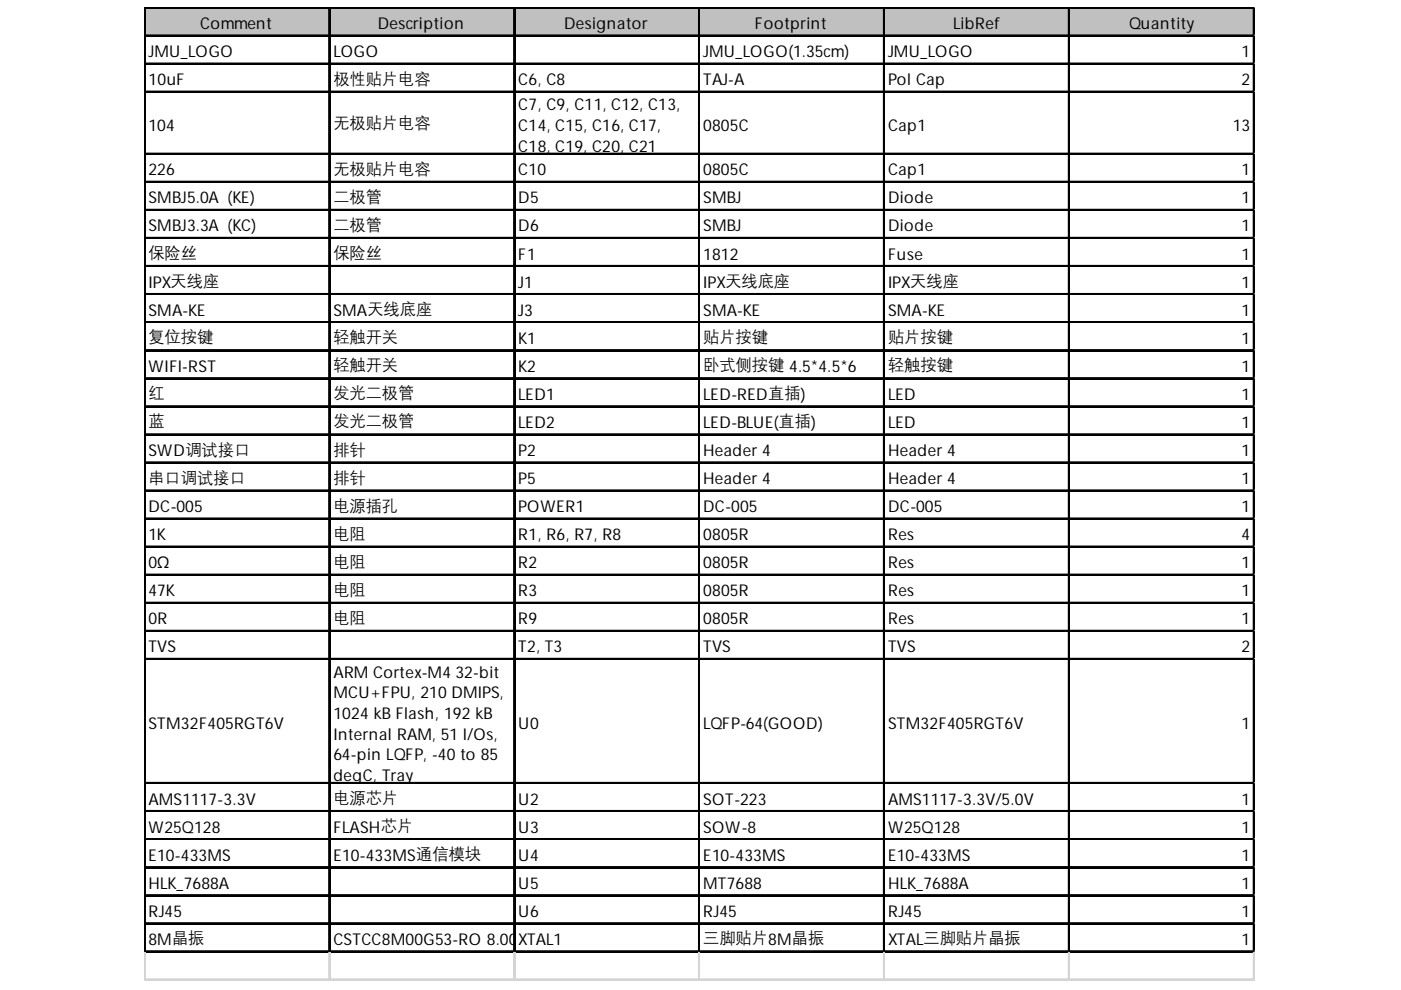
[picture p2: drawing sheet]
<svg xmlns="http://www.w3.org/2000/svg" width="297mm" height="210mm" viewBox="0 0 297 210" stroke-linecap="round" stroke-linejoin="round" font-family="sans-serif">
<defs><g id="words">
<g font-size="3.4">
<text x="42.4" y="6.2">Comment</text>
<text x="80.1" y="6.2">Description</text>
<text x="119.6" y="6.2">Designator</text>
<text x="160.1" y="6.2">Footprint</text>
<text x="202.1" y="6.2">LibRef</text>
<text x="239.4" y="6.2">Quantity</text>
<text x="31.5" y="12.1">JMU_LOGO</text>
<text x="70.7" y="12.1">LOGO</text>
<text x="70.7" y="17.8">极性贴片电容</text>
<text x="149.1" y="12.1">JMU_LOGO(1.35cm)</text>
<text x="188.3" y="12.1">JMU_LOGO</text>
<text x="263.2" y="12.1">1</text>
<text x="31.5" y="18.1">10uF</text>
<text x="109.9" y="18.1">C6, C8</text>
<text x="109.9" y="23.4">C7, C9, C11, C12, C13,</text>
<text x="149.1" y="18.1">TAJ-A</text>
<text x="188.3" y="18.1">Pol Cap</text>
<text x="263.2" y="18.1">2</text>
<text x="31.5" y="27.8">104</text>
<text x="70.7" y="27.2">无极贴片电容</text>
<text x="109.9" y="27.8">C14, C15, C16, C17,</text>
<text x="149.1" y="27.8">0805C</text>
<text x="188.3" y="27.8">Cap1</text>
<text x="261.4" y="27.8">13</text>
<text x="109.9" y="32.2">C18, C19, C20, C21</text>
<text x="31.5" y="37.2">226</text>
<text x="70.7" y="36.9">无极贴片电容</text>
<text x="109.9" y="37.2">C10</text>
<text x="149.1" y="37.2">0805C</text>
<text x="188.3" y="37.2">Cap1</text>
<text x="263.2" y="37.2">1</text>
<text x="31.5" y="43.1">SMBJ5.0A (KE)</text>
<text x="70.7" y="42.8">二极管</text>
<text x="109.9" y="43.1">D5</text>
<text x="149.1" y="43.1">SMBJ</text>
<text x="188.3" y="43.1">Diode</text>
<text x="263.2" y="43.1">1</text>
<text x="31.5" y="49.1">SMBJ3.3A (KC)</text>
<text x="70.7" y="48.8">二极管</text>
<text x="109.9" y="49.1">D6</text>
<text x="149.1" y="49.1">SMBJ</text>
<text x="188.3" y="49.1">Diode</text>
<text x="263.2" y="49.1">1</text>
<text x="31.5" y="54.7">保险丝</text>
<text x="70.7" y="54.7">保险丝</text>
<text x="109.9" y="55">F1</text>
<text x="149.1" y="55">1812</text>
<text x="188.3" y="55">Fuse</text>
<text x="263.2" y="55">1</text>
<text x="31.5" y="61">IPX天线座</text>
<text x="109.9" y="61">J1</text>
<text x="149.1" y="61">IPX天线底座</text>
<text x="188.3" y="61">IPX天线座</text>
<text x="263.2" y="61">1</text>
<text x="31.5" y="66.9">SMA-KE</text>
<text x="70.7" y="66.9">SMA天线底座</text>
<text x="109.9" y="66.9">J3</text>
<text x="149.1" y="66.9">SMA-KE</text>
<text x="188.3" y="66.9">SMA-KE</text>
<text x="263.2" y="66.9">1</text>
<text x="31.5" y="72.6">复位按键</text>
<text x="70.7" y="72.6">轻触开关</text>
<text x="109.9" y="72.9">K1</text>
<text x="149.1" y="72.6">贴片按键</text>
<text x="188.3" y="72.6">贴片按键</text>
<text x="263.2" y="72.9">1</text>
<text x="31.5" y="78.8">WIFI-RST</text>
<text x="70.7" y="78.5">轻触开关</text>
<text x="109.9" y="78.8">K2</text>
<text x="149.1" y="78.5">卧式侧按键 4.5*4.5*6</text>
<text x="188.3" y="78.5">轻触按键</text>
<text x="263.2" y="78.8">1</text>
<text x="31.5" y="84.5">红</text>
<text x="70.7" y="84.5">发光二极管</text>
<text x="109.9" y="84.8">LED1</text>
<text x="149.1" y="84.8">LED-RED直插)</text>
<text x="188.3" y="84.8">LED</text>
<text x="263.2" y="84.8">1</text>
<text x="31.5" y="90.4">蓝</text>
<text x="70.7" y="90.4">发光二极管</text>
<text x="109.9" y="90.7">LED2</text>
<text x="149.1" y="90.7">LED-BLUE(直插)</text>
<text x="188.3" y="90.7">LED</text>
<text x="263.2" y="90.7">1</text>
<text x="31.5" y="96.7">SWD调试接口</text>
<text x="70.7" y="96.4">排针</text>
<text x="109.9" y="96.7">P2</text>
<text x="149.1" y="96.7">Header 4</text>
<text x="188.3" y="96.7">Header 4</text>
<text x="263.2" y="96.7">1</text>
<text x="31.5" y="102.3">串口调试接口</text>
<text x="70.7" y="102.3">排针</text>
<text x="109.9" y="102.6">P5</text>
<text x="149.1" y="102.6">Header 4</text>
<text x="188.3" y="102.6">Header 4</text>
<text x="263.2" y="102.6">1</text>
<text x="31.5" y="108.6">DC-005</text>
<text x="70.7" y="108.3">电源插孔</text>
<text x="109.9" y="108.6">POWER1</text>
<text x="149.1" y="108.6">DC-005</text>
<text x="188.3" y="108.6">DC-005</text>
<text x="263.2" y="108.6">1</text>
<text x="31.5" y="114.5">1K</text>
<text x="70.7" y="114.2">电阻</text>
<text x="109.9" y="114.5">R1, R6, R7, R8</text>
<text x="149.1" y="114.5">0805R</text>
<text x="188.3" y="114.5">Res</text>
<text x="263.2" y="114.5">4</text>
<text x="31.5" y="120.5">0Ω</text>
<text x="70.7" y="120.2">电阻</text>
<text x="109.9" y="120.5">R2</text>
<text x="149.1" y="120.5">0805R</text>
<text x="188.3" y="120.5">Res</text>
<text x="263.2" y="120.5">1</text>
<text x="31.5" y="126.4">47K</text>
<text x="70.7" y="126.1">电阻</text>
<text x="109.9" y="126.4">R3</text>
<text x="149.1" y="126.4">0805R</text>
<text x="188.3" y="126.4">Res</text>
<text x="263.2" y="126.4">1</text>
<text x="31.5" y="132.4">0R</text>
<text x="70.7" y="132.1">电阻</text>
<text x="109.9" y="132.4">R9</text>
<text x="149.1" y="132.4">0805R</text>
<text x="188.3" y="132.4">Res</text>
<text x="263.2" y="132.4">1</text>
<text x="31.5" y="138.3">TVS</text>
<text x="70.7" y="143.7">ARM Cortex-M4 32-bit</text>
<text x="109.9" y="138.3">T2, T3</text>
<text x="149.1" y="138.3">TVS</text>
<text x="188.3" y="138.3">TVS</text>
<text x="263.2" y="138.3">2</text>
<text x="70.7" y="148">MCU+FPU, 210 DMIPS,</text>
<text x="31.5" y="154.6">STM32F405RGT6V</text>
<text x="70.7" y="152.4">1024 kB Flash, 192 kB</text>
<text x="109.9" y="154.6">U0</text>
<text x="149.1" y="154.6">LQFP-64(GOOD)</text>
<text x="188.3" y="154.6">STM32F405RGT6V</text>
<text x="263.2" y="154.6">1</text>
<text x="70.7" y="156.8">Internal RAM, 51 I/Os,</text>
<text x="70.7" y="161.2">64-pin LQFP, -40 to 85</text>
<text x="70.7" y="165.6">degC, Tray</text>
<text x="31.5" y="170.6">AMS1117-3.3V</text>
<text x="70.7" y="170.3">电源芯片</text>
<text x="109.9" y="170.6">U2</text>
<text x="149.1" y="170.6">SOT-223</text>
<text x="188.3" y="170.6">AMS1117-3.3V/5.0V</text>
<text x="263.2" y="170.6">1</text>
<text x="31.5" y="176.5">W25Q128</text>
<text x="70.7" y="176.5">FLASH芯片</text>
<text x="109.9" y="176.5">U3</text>
<text x="149.1" y="176.5">SOW-8</text>
<text x="188.3" y="176.5">W25Q128</text>
<text x="263.2" y="176.5">1</text>
<text x="31.5" y="182.5">E10-433MS</text>
<text x="70.7" y="182.5">E10-433MS通信模块</text>
<text x="109.9" y="182.5">U4</text>
<text x="149.1" y="182.5">E10-433MS</text>
<text x="188.3" y="182.5">E10-433MS</text>
<text x="263.2" y="182.5">1</text>
<text x="31.5" y="188.4">HLK_7688A</text>
<text x="109.9" y="188.4">U5</text>
<text x="149.1" y="188.4">MT7688</text>
<text x="188.3" y="188.4">HLK_7688A</text>
<text x="263.2" y="188.4">1</text>
<text x="31.5" y="194.4">RJ45</text>
<text x="109.9" y="194.4">U6</text>
<text x="149.1" y="194.4">RJ45</text>
<text x="188.3" y="194.4">RJ45</text>
<text x="263.2" y="194.4">1</text>
<text x="31.5" y="200.3">8M晶振</text>
<text x="70.7" y="200.3">CSTCC8M00G53-RO 8.000M</text>
<text x="109.9" y="200.3">XTAL1</text>
<text x="149.1" y="200">三脚贴片8M晶振</text>
<text x="188.3" y="200.3">XTAL三脚贴片晶振</text>
<text x="263.2" y="200.3">1</text>
</g>
</g></defs>
<path d="M30.8 1.8h235.3v6h-235.3z" fill="#c0c0c0"/>
<g fill="none" stroke="#000" stroke-width=".31">
<path d="M30.5 1.5v200.4M30.7 1.5v200.4M30.8 1.5h235.3M30.8 1.7h235.3M30.8 7.5h235.3M30.8 7.6h235.3M30.8 13.4h235.3M30.8 13.6h235.3M30.8 19.4h235.3M30.8 19.5h235.3M69.7 1.8v200.1M69.9 1.8v200.1"/>
<path d="M108.9 1.8v200.1M109.1 1.8v200.1M148.1 1.8v200.1M148.3 1.8v200.1M187.3 1.8v200.1M187.5 1.8v200.1M226.6 1.8v200.1M226.7 1.8v200.1M265.8 1.8v200.1M265.9 1.8v200.1M30.8 32.5h235.3M30.8 32.7h235.3"/>
<path d="M30.8 38.5h235.3M30.8 38.6h235.3M30.8 44.4h235.3M30.8 44.6h235.3M30.8 50.4h235.3M30.8 50.5h235.3M30.8 56.3h235.3M30.8 56.5h235.3M30.8 62.3h235.3M30.8 62.4h235.3M30.8 68.2h235.3M30.8 68.4h235.3"/>
<path d="M30.8 74.2h235.3M30.8 74.3h235.3M30.8 80.1h235.3M30.8 80.3h235.3M30.8 86.1h235.3M30.8 86.2h235.3M30.8 92h235.3M30.8 92.2h235.3M30.8 98h235.3M30.8 98.1h235.3M30.8 103.9h235.3M30.8 104.1h235.3"/>
<path d="M30.8 109.9h235.3M30.8 110h235.3M30.8 115.8h235.3M30.8 116h235.3M30.8 121.8h235.3M30.8 121.9h235.3M30.8 127.7h235.3M30.8 127.9h235.3M30.8 133.7h235.3M30.8 133.8h235.3M30.8 139.6h235.3M30.8 139.8h235.3"/>
<path d="M30.8 165.9h235.3M30.8 166.1h235.3M30.8 171.9h235.3M30.8 172h235.3M30.8 177.8h235.3M30.8 178h235.3M30.8 183.8h235.3M30.8 183.9h235.3M30.8 189.7h235.3M30.8 189.9h235.3M30.8 195.7h235.3M30.8 195.8h235.3"/>
<path d="M30.8 201.6h235.3M30.8 201.8h235.3"/>
</g>
<g fill="none" stroke="#d4d4d4" stroke-width=".31">
<path d="M266.1 1.5h.1M30.5 201.9v6M30.7 201.9v6M69.7 201.9v6M69.9 201.9v6M108.9 201.9v6M109.1 201.9v6M148.1 201.9v6M148.3 201.9v6M187.3 201.9v6M187.5 201.9v6M226.6 201.9v6"/>
<path d="M226.7 201.9v6M265.8 201.9v6M265.9 201.9v6"/>
</g>
<path d="M266.1 1.5v.3z" fill="#d4d4d4"/>
<path d="M266.1 7.5h.1" fill="none" stroke="#d4d4d4" stroke-width=".31"/>
<path d="M266.1 7.5v.3z" fill="#d4d4d4"/>
<path d="M266.1 13.4h.1" fill="none" stroke="#d4d4d4" stroke-width=".31"/>
<path d="M266.1 13.4v.3z" fill="#d4d4d4"/>
<path d="M266.1 19.4h.1" fill="none" stroke="#d4d4d4" stroke-width=".31"/>
<path d="M266.1 19.4v.3z" fill="#d4d4d4"/>
<path d="M266.1 32.5h.1" fill="none" stroke="#d4d4d4" stroke-width=".31"/>
<path d="M266.1 32.5v.3z" fill="#d4d4d4"/>
<path d="M266.1 38.5h.1" fill="none" stroke="#d4d4d4" stroke-width=".31"/>
<path d="M266.1 38.5v.3z" fill="#d4d4d4"/>
<path d="M266.1 44.4h.1" fill="none" stroke="#d4d4d4" stroke-width=".31"/>
<path d="M266.1 44.4v.3z" fill="#d4d4d4"/>
<path d="M266.1 50.4h.1" fill="none" stroke="#d4d4d4" stroke-width=".31"/>
<path d="M266.1 50.4v.3z" fill="#d4d4d4"/>
<path d="M266.1 56.3h.1" fill="none" stroke="#d4d4d4" stroke-width=".31"/>
<path d="M266.1 56.3v.3z" fill="#d4d4d4"/>
<path d="M266.1 62.3h.1" fill="none" stroke="#d4d4d4" stroke-width=".31"/>
<path d="M266.1 62.3v.3z" fill="#d4d4d4"/>
<path d="M266.1 68.2h.1" fill="none" stroke="#d4d4d4" stroke-width=".31"/>
<path d="M266.1 68.2v.3z" fill="#d4d4d4"/>
<path d="M266.1 74.2h.1" fill="none" stroke="#d4d4d4" stroke-width=".31"/>
<path d="M266.1 74.2v.3z" fill="#d4d4d4"/>
<path d="M266.1 80.1h.1" fill="none" stroke="#d4d4d4" stroke-width=".31"/>
<path d="M266.1 80.1v.3z" fill="#d4d4d4"/>
<path d="M266.1 86.1h.1" fill="none" stroke="#d4d4d4" stroke-width=".31"/>
<path d="M266.1 86.1v.3z" fill="#d4d4d4"/>
<path d="M266.1 92h.1" fill="none" stroke="#d4d4d4" stroke-width=".31"/>
<path d="M266.1 92v.3z" fill="#d4d4d4"/>
<path d="M266.1 98h.1" fill="none" stroke="#d4d4d4" stroke-width=".31"/>
<path d="M266.1 98v.3z" fill="#d4d4d4"/>
<path d="M266.1 103.9h.1" fill="none" stroke="#d4d4d4" stroke-width=".31"/>
<path d="M266.1 103.9v.3z" fill="#d4d4d4"/>
<path d="M266.1 109.9h.1" fill="none" stroke="#d4d4d4" stroke-width=".31"/>
<path d="M266.1 109.9v.3z" fill="#d4d4d4"/>
<path d="M266.1 115.8h.1" fill="none" stroke="#d4d4d4" stroke-width=".31"/>
<path d="M266.1 115.8v.3z" fill="#d4d4d4"/>
<path d="M266.1 121.8h.1" fill="none" stroke="#d4d4d4" stroke-width=".31"/>
<path d="M266.1 121.8v.3z" fill="#d4d4d4"/>
<path d="M266.1 127.7h.1" fill="none" stroke="#d4d4d4" stroke-width=".31"/>
<path d="M266.1 127.7v.3z" fill="#d4d4d4"/>
<path d="M266.1 133.7h.1" fill="none" stroke="#d4d4d4" stroke-width=".31"/>
<path d="M266.1 133.7v.3z" fill="#d4d4d4"/>
<path d="M266.1 139.6h.1" fill="none" stroke="#d4d4d4" stroke-width=".31"/>
<path d="M266.1 139.6v.3z" fill="#d4d4d4"/>
<path d="M266.1 165.9h.1" fill="none" stroke="#d4d4d4" stroke-width=".31"/>
<path d="M266.1 165.9v.3z" fill="#d4d4d4"/>
<path d="M266.1 171.9h.1" fill="none" stroke="#d4d4d4" stroke-width=".31"/>
<path d="M266.1 171.9v.3z" fill="#d4d4d4"/>
<path d="M266.1 177.8h.1" fill="none" stroke="#d4d4d4" stroke-width=".31"/>
<path d="M266.1 177.8v.3z" fill="#d4d4d4"/>
<path d="M266.1 183.8h.1" fill="none" stroke="#d4d4d4" stroke-width=".31"/>
<path d="M266.1 183.8v.3z" fill="#d4d4d4"/>
<path d="M266.1 189.7h.1" fill="none" stroke="#d4d4d4" stroke-width=".31"/>
<path d="M266.1 189.7v.3z" fill="#d4d4d4"/>
<path d="M266.1 195.7h.1" fill="none" stroke="#d4d4d4" stroke-width=".31"/>
<path d="M266.1 195.7v.3z" fill="#d4d4d4"/>
<path d="M266.1 201.6h.1" fill="none" stroke="#d4d4d4" stroke-width=".31"/>
<path d="M266.1 201.6v.3z" fill="#d4d4d4"/>
<path d="M30.5 207.6h235.6M30.5 207.7h235.6" fill="none" stroke="#d4d4d4" stroke-width=".31"/>
<use href="#words"/>
</svg>
